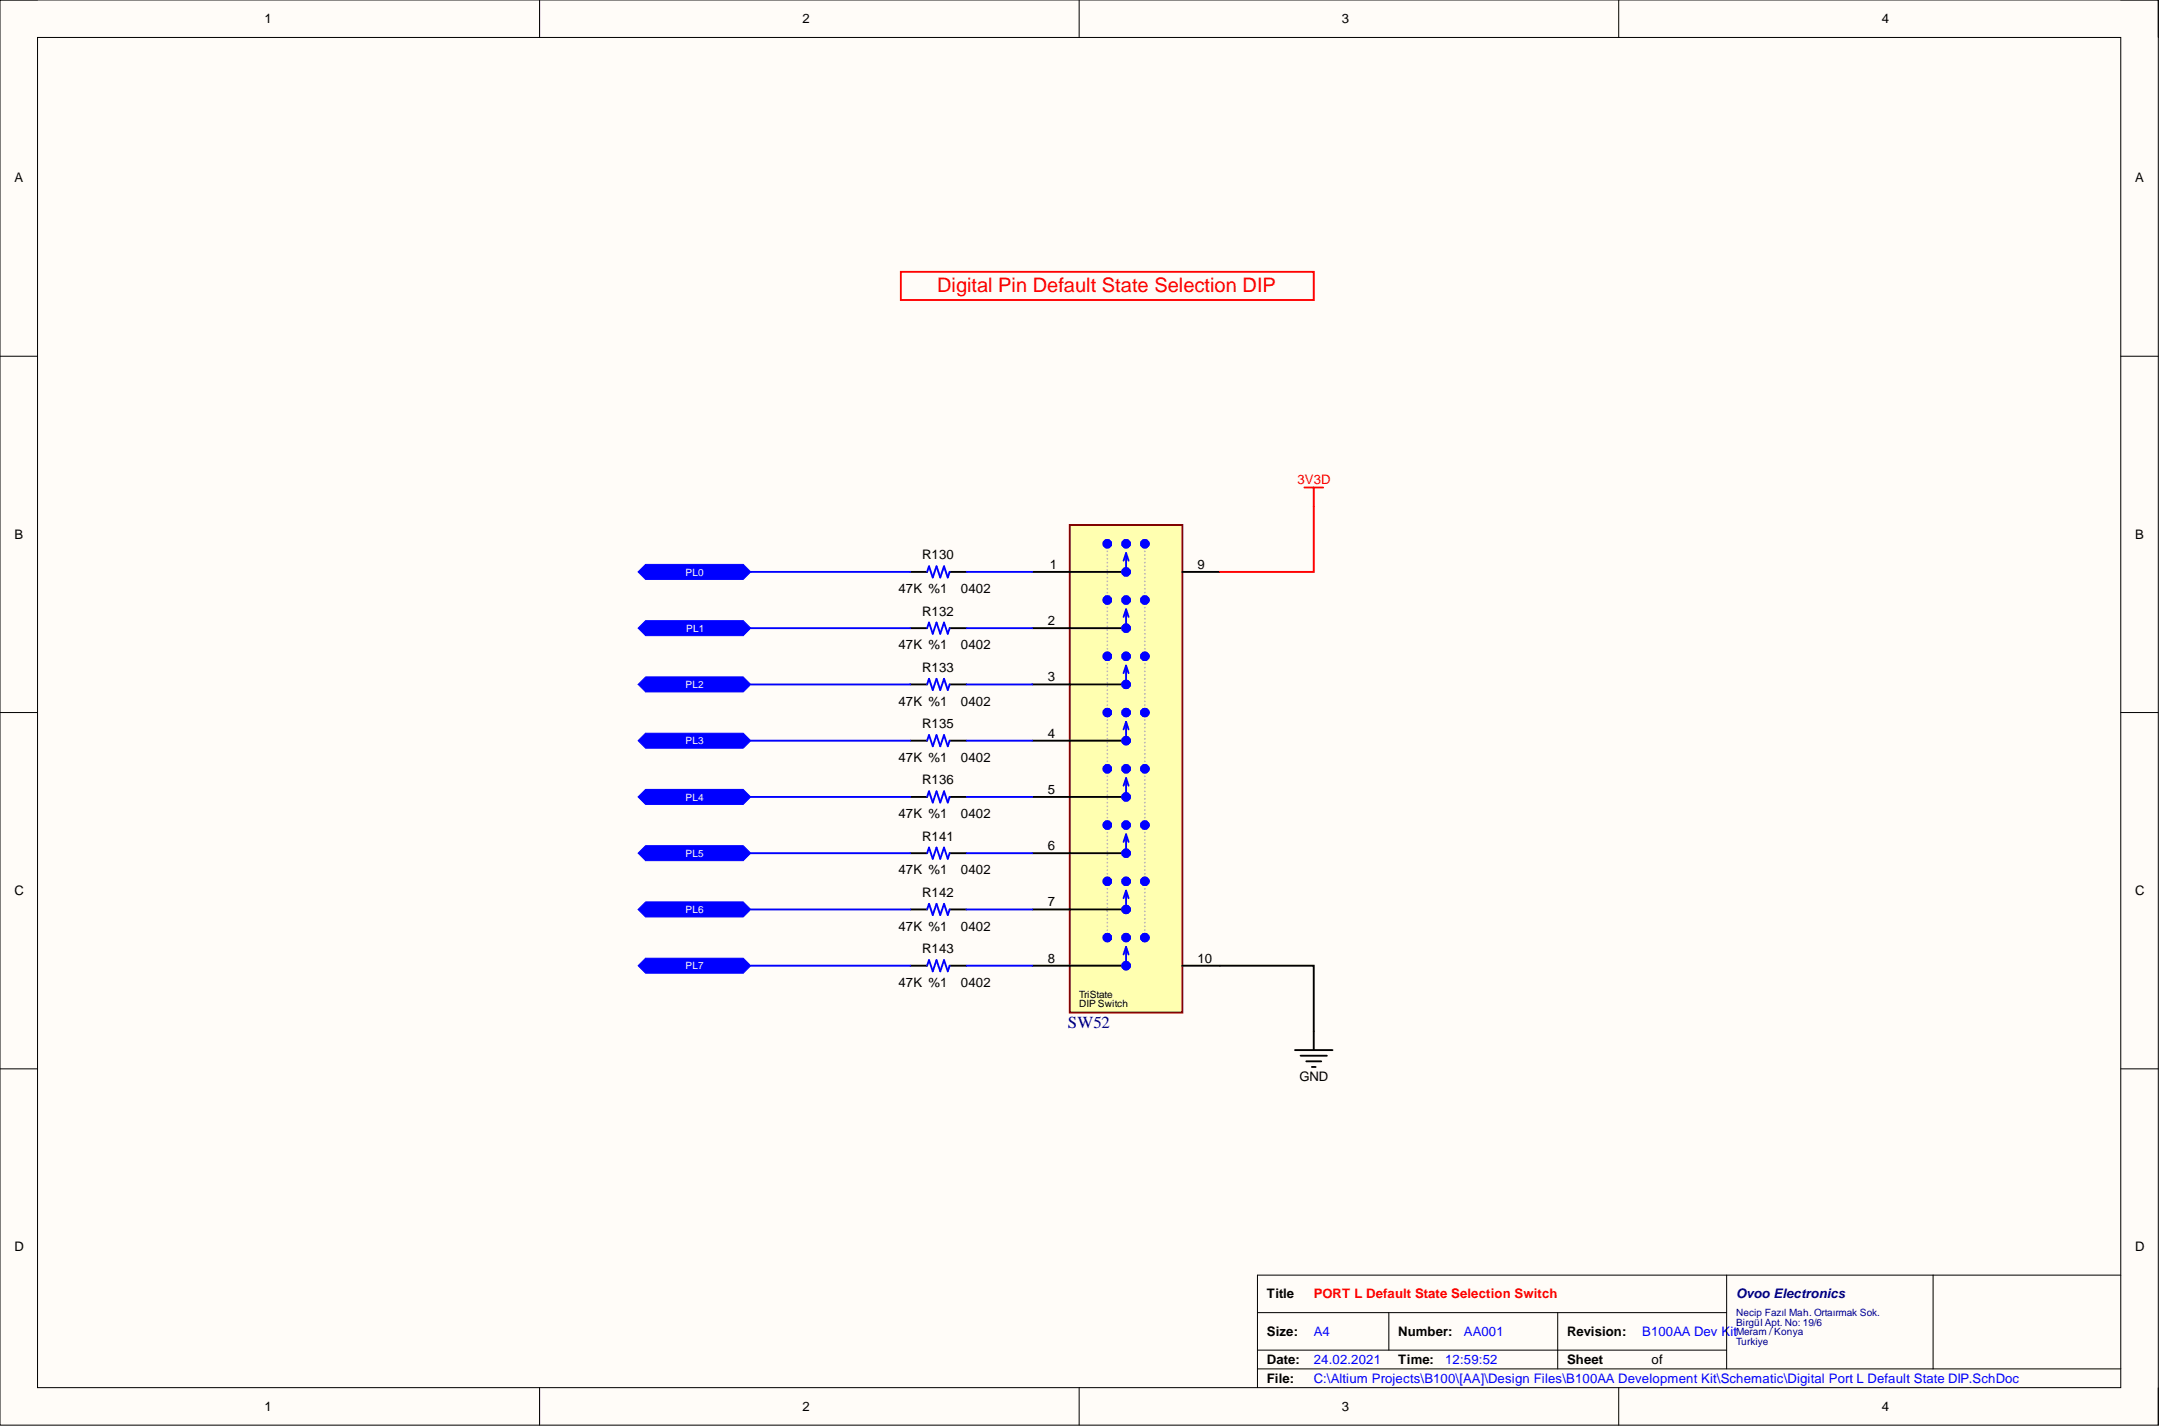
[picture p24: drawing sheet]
<svg xmlns="http://www.w3.org/2000/svg" width="292mm" height="193mm" viewBox="0 0 292 193" stroke-linecap="round" stroke-linejoin="round" font-family="sans-serif">
<defs><g id="words">
<text font-size="2.7" fill="#f00" x="126.8" y="39.5">Digital Pin Default State Selection DIP</text>
<text font-size="2.3" fill="#000080" x="144.5" y="139.1">SW52</text>
<g font-size="1.8">
<text x="35.8" y="3.1">1</text>
<text x="108.6" y="3.1">2</text>
<text x="181.6" y="3.1">3</text>
<text x="254.6" y="3.1">4</text>
<text x="1.9" y="24.7">A</text>
<text x="288.9" y="24.7">A</text>
<text x="1.9" y="72.9">B</text>
<text x="124.8" y="75.7">R130</text>
<text x="142" y="77">1</text>
<text x="162" y="77">9</text>
<text x="288.9" y="72.9">B</text>
<text x="121.5" y="80.3">47K %1</text>
<text x="124.8" y="83.3">R132</text>
<text x="130" y="80.3">0402</text>
<text x="121.5" y="87.9">47K %1</text>
<text x="130" y="87.9">0402</text>
<text x="141.8" y="84.6">2</text>
<text x="121.5" y="95.5">47K %1</text>
<text x="124.8" y="90.9">R133</text>
<text x="130" y="95.5">0402</text>
<text x="141.8" y="92.2">3</text>
<text x="124.8" y="98.5">R135</text>
<text x="141.8" y="99.8">4</text>
<text x="121.5" y="103.1">47K %1</text>
<text x="124.8" y="106.2">R136</text>
<text x="130" y="103.1">0402</text>
<text x="141.8" y="107.4">5</text>
<text x="121.5" y="110.7">47K %1</text>
<text x="124.8" y="113.8">R141</text>
<text x="130" y="110.7">0402</text>
<text x="121.5" y="118.3">47K %1</text>
<text x="130" y="118.3">0402</text>
<text x="141.8" y="115">6</text>
<text x="1.9" y="121.1">C</text>
<text x="121.5" y="125.9">47K %1</text>
<text x="124.8" y="121.4">R142</text>
<text x="130" y="125.9">0402</text>
<text x="141.8" y="122.6">7</text>
<text x="288.9" y="121.1">C</text>
<text x="124.8" y="129">R143</text>
<text x="141.8" y="130.3">8</text>
<text x="162" y="130.3">10</text>
<text x="121.5" y="133.6">47K %1</text>
<text x="130" y="133.6">0402</text>
<text x="175.8" y="146.2">GND</text>
<text x="1.9" y="169.3">D</text>
<text x="288.9" y="169.3">D</text>
<text x="171.4" y="175.7">Title</text>
<text x="171.4" y="180.8">Size:</text>
<text x="171.4" y="184.6">Date:</text>
<text x="189.2" y="180.8">Number:</text>
<text x="189.2" y="184.6">Time:</text>
<text x="212" y="180.8">Revision:</text>
<text x="212" y="184.6">Sheet</text>
<text x="223.4" y="184.6">of</text>
<text x="35.8" y="190.9">1</text>
<text x="108.6" y="190.9">2</text>
<text x="171.4" y="187.1">File:</text>
<text x="181.6" y="190.9">3</text>
<text x="254.6" y="190.9">4</text>
</g>
<g font-size="1.8" fill="#f00">
<text x="175.5" y="65.5">3V3D</text>
<text x="177.7" y="175.7">PORT L Default State Selection Switch</text>
</g>
<text font-size="1.8" fill="#000080" x="234.9" y="175.7">Ovoo Electronics</text>
<g font-size="1.8" fill="#00f">
<text x="177.7" y="184.6">24.02.2021</text>
<text x="177.7" y="180.8">A4</text>
<text x="195.5" y="184.6">12:59:52</text>
<text x="198.1" y="180.8">AA001</text>
<text x="222.2" y="180.8">B100AA Dev Kit</text>
<text x="177.7" y="187.1">C:\Altium Projects\B100\[AA]\Design Files\B100AA Development Kit\Schematic\Digital Port L Default State DIP.SchDoc</text>
</g>
<g font-size="1.4" fill="#fff">
<text x="92.8" y="77.9">PL0</text>
<text x="92.8" y="85.5">PL1</text>
<text x="92.8" y="93.1">PL2</text>
<text x="92.8" y="100.7">PL3</text>
<text x="92.8" y="108.4">PL4</text>
<text x="92.8" y="116">PL5</text>
<text x="92.8" y="123.6">PL6</text>
<text x="92.8" y="131.2">PL7</text>
</g>
<g font-size="1.4">
<text x="146" y="135">TriState</text>
<text x="146" y="136.3">DIP Switch</text>
</g>
<g font-size="1.4" fill="#000080">
<text x="234.9" y="178.1">Necip Fazıl Mah. Ortaırmak Sok.</text>
<text x="234.9" y="179.4">Birgül Apt. No: 19/6</text>
<text x="234.9" y="180.7">Meram / Konya</text>
<text x="234.9" y="181.9">Turkiye</text>
</g>
</g></defs>
<path d="M0 0h292v192.9h-292z" fill-rule="evenodd" fill="#fffcf8"/>
<path d="M0 0h292v192.9h-292z" fill="none" stroke="#000" stroke-width=".14"/>
<path d="M5.1 5.1h281.8v182.7h-281.8z" fill-rule="evenodd" fill="#fffcf8"/>
<g fill="none" stroke="#000" stroke-width=".14">
<path d="M0 0h5.1M73 0v5.1M146 0v5.1M219 0v5.1M286.9 0h5.1v5.1M5.1 5.1h281.8v182.7h-281.8zM0 48.2h5.1M286.9 48.2h5.1M0 96.4h5.1M286.9 96.4h5.1M0 144.6h5.1M286.9 144.6h5.1"/>
<path d="M170.1 177.6h63.5M187.9 177.6v5.1M210.8 177.6v7.6M233.6 172.6v12.6M261.5 172.6v12.6M286.9 172.6h-116.8v15.2M73 187.8v5.1M146 187.8v5.1M170.1 185.2h116.8M170.1 182.7h63.5M219 187.8v5.1M292 187.8v5.1"/>
</g>
<path d="M144.7 71h15.3v66h-15.3z" fill-rule="evenodd" fill="#ffffb0"/>
<path d="M144.7 71h15.3v66h-15.3z" fill="none" stroke="#800000" stroke-width=".25"/>
<g fill="none" stroke="#b7b7b7" stroke-width=".25">
<path d="M149.8 73.6h.1M149.8 74.1h.1M149.8 74.6h.1M149.8 75.1h.1M149.8 75.6h.1M149.8 76.1h.1M149.8 76.6h.1M149.8 77.1h.1M149.8 77.6v.1M149.8 78.2h.1M149.8 78.7h.1M149.8 79.2h.1"/>
<path d="M149.8 79.7h.1M154.9 73.6h.1M154.9 74.1h.1M154.9 74.6h.1M154.9 75.1h.1M154.9 75.6h.1M154.9 76.1h.1M154.9 76.6h.1M154.9 77.1h.1M154.9 77.6v.1M154.9 78.2h.1M154.9 78.7h.1"/>
<path d="M154.9 79.2h.1M154.9 79.7h.1M149.8 80.2h.1M149.8 80.7h.1M149.8 81.2h.1M149.8 81.7h.1M149.8 82.2h.1M149.8 82.7h.1M149.8 83.2h.1M149.8 83.7h.1M149.8 84.2h.1M149.8 84.8h.1"/>
<path d="M149.8 85.3h.1M149.8 85.8h.1M149.8 86.3h.1M149.8 86.8h.1M149.8 87.3h.1M149.8 87.8h.1M149.8 88.3h.1M149.8 88.8h.1M149.8 89.3h.1M149.8 89.8h.1M149.8 90.3h.1M149.8 90.8h.1"/>
<path d="M149.8 91.3v.1M149.8 91.9h.1M149.8 92.4h.1M149.8 92.9h.1M149.8 93.4h.1M149.8 93.9h.1M149.8 94.4h.1M149.8 94.9h.1M149.8 95.4h.1M149.8 95.9h.1M149.8 96.4h.1M149.8 96.9h.1"/>
<path d="M149.8 97.4h.1M149.8 97.9v.1M149.8 98.5h.1M149.8 99h.1M149.8 99.5h.1M149.8 100h.1M154.9 80.2h.1M154.9 80.7h.1M154.9 81.2h.1M154.9 81.7h.1M154.9 82.2h.1M154.9 82.7h.1"/>
<path d="M154.9 83.2h.1M154.9 83.7h.1M154.9 84.2h.1M154.9 84.8h.1M154.9 85.3h.1M154.9 85.8h.1M154.9 86.3h.1M154.9 86.8h.1M154.9 87.3h.1M154.9 87.8h.1M154.9 88.3h.1M154.9 88.8h.1"/>
<path d="M154.9 89.3h.1M154.9 89.8h.1M154.9 90.3h.1M154.9 90.8h.1M154.9 91.3v.1M154.9 91.9h.1M154.9 92.4h.1M154.9 92.9h.1M154.9 93.4h.1M154.9 93.9h.1M154.9 94.4h.1M154.9 94.9h.1"/>
<path d="M154.9 95.4h.1M154.9 95.9h.1M154.9 96.4h.1M154.9 96.9h.1M154.9 97.4h.1M154.9 97.9v.1M154.9 98.5h.1M154.9 99h.1M154.9 99.5h.1M154.9 100h.1M149.8 100.5h.1M149.8 101h.1"/>
<path d="M149.8 101.5h.1M149.8 102h.1M149.8 102.5h.1M149.8 103h.1M149.8 103.5h.1M149.8 104h.1M149.8 104.5h.1M149.8 105.1h.1M149.8 105.6h.1M149.8 106.1h.1M149.8 106.6h.1M149.8 107.1h.1"/>
<path d="M149.8 107.6h.1M149.8 108.1h.1M149.8 108.6h.1M149.8 109.1h.1M149.8 109.6h.1M149.8 110.1h.1M149.8 110.6h.1M149.8 111.1h.1M149.8 111.6v.1M149.8 112.2h.1M149.8 112.7h.1M149.8 113.2h.1"/>
<path d="M149.8 113.7h.1M149.8 114.2h.1M149.8 114.7h.1M149.8 115.2h.1M149.8 115.7h.1M149.8 116.2h.1M149.8 116.7h.1M149.8 117.2h.1M149.8 117.7h.1M149.8 118.2v.1M149.8 118.8h.1M149.8 119.3h.1"/>
<path d="M149.8 119.8h.1M154.9 100.5h.1M154.9 101h.1M154.9 101.5h.1M154.9 102h.1M154.9 102.5h.1M154.9 103h.1M154.9 103.5h.1M154.9 104h.1M154.9 104.5h.1M154.9 105.1h.1M154.9 105.6h.1"/>
<path d="M154.9 106.1h.1M154.9 106.6h.1M154.9 107.1h.1M154.9 107.6h.1M154.9 108.1h.1M154.9 108.6h.1M154.9 109.1h.1M154.9 109.6h.1M154.9 110.1h.1M154.9 110.6h.1M154.9 111.1h.1M154.9 111.6v.1"/>
<path d="M154.9 112.2h.1M154.9 112.7h.1M154.9 113.2h.1M154.9 113.7h.1M154.9 114.2h.1M154.9 114.7h.1M154.9 115.2h.1M154.9 115.7h.1M154.9 116.2h.1M154.9 116.7h.1M154.9 117.2h.1M154.9 117.7h.1"/>
<path d="M154.9 118.2v.1M154.9 118.8h.1M154.9 119.3h.1M154.9 119.8h.1M149.8 120.3h.1M149.8 120.8h.1M149.8 121.3h.1M149.8 121.8h.1M149.8 122.3h.1M149.8 122.8h.1M149.8 123.3h.1M149.8 123.8h.1"/>
<path d="M149.8 124.3h.1M149.8 124.8v.1M149.8 125.4h.1M149.8 125.9h.1M149.8 126.4h.1M154.9 120.3h.1M154.9 120.8h.1M154.9 121.3h.1M154.9 121.8h.1M154.9 122.3h.1M154.9 122.8h.1M154.9 123.3h.1"/>
<path d="M154.9 123.8h.1M154.9 124.3h.1M154.9 124.8v.1M154.9 125.4h.1M154.9 125.9h.1M154.9 126.4h.1"/>
</g>
<g fill="none" stroke="#000" stroke-width=".25">
<path d="M123.2 77.4h2.2M128.5 77.4h2.3M139.7 77.4h12.7M160 77.4h5M123.2 92.6h2.2M123.2 85h2.2M128.5 92.6h2.3M128.5 85h2.3M139.7 92.6h12.7M139.7 85h12.7M123.2 115.5h2.2M123.2 107.8h2.2"/>
<path d="M123.2 100.2h2.2M128.5 115.5h2.3M128.5 107.8h2.3M128.5 100.2h2.3M139.7 115.5h12.7M139.7 107.8h12.7M139.7 100.2h12.7M123.2 130.7h2.2M123.2 123.1h2.2M128.5 130.7h2.3M128.5 123.1h2.3M139.7 130.7h12.7"/>
<path d="M139.7 123.1h12.7M160 130.7h17.7v11.4M175.2 142.1h5.1M176 142.9h3.5M176.7 143.6h2.1M177.5 144.4h.5"/>
</g>
<g fill="none" stroke="#00f" stroke-width=".25">
<path d="M101.6 77.4h21.6M125.4 77.4l.3-.8 .5 1.6 .5-1.6 .5 1.6 .5-1.6 .5 1.6 .3-.8M130.8 77.4h8.9M152.4 74.9v2.5M152.4 74.9l-.4 1M152.4 74.9l.3 1M101.6 92.6h21.6M101.6 85h21.6M125.4 85l.3-.8 .5 1.6 .5-1.6 .5 1.6 .5-1.6 .5 1.6 .3-.8M125.4 92.6l.3-.7 .5 1.5 .5-1.5 .5 1.5 .5-1.5 .5 1.5 .3-.8M130.8 92.6h8.9M130.8 85h8.9"/>
<path d="M152.4 82.5v2.5M152.4 90.1v2.5M152.4 97.7v2.5M152.4 82.5l-.4 1M152.4 82.5l.3 1M152.4 90.1l-.4 1M152.4 90.1l.3 1M152.4 97.7l-.4 1M152.4 97.7l.3 1M101.6 115.5h21.6M101.6 107.8h21.6M101.6 100.2h21.6"/>
<path d="M125.4 100.2l.3-.7 .5 1.5 .5-1.5 .5 1.5 .5-1.5 .5 1.5 .3-.8M125.4 107.8l.3-.7 .5 1.5 .5-1.5 .5 1.5 .5-1.5 .5 1.5 .3-.8M125.4 115.5l.3-.8 .5 1.5 .5-1.5 .5 1.5 .5-1.5 .5 1.5 .3-.7M130.8 115.5h8.9M130.8 107.8h8.9M130.8 100.2h8.9M152.4 105.3v2.5M152.4 112.9v2.6M152.4 105.3l-.4 1M152.4 105.3l.3 1M152.4 112.9l-.4 1M152.4 112.9l.3 1"/>
<path d="M101.6 130.7h21.6M101.6 123.1h21.6M125.4 123.1l.3-.8 .5 1.5 .5-1.5 .5 1.5 .5-1.5 .5 1.5 .3-.7M125.4 130.7l.3-.8 .5 1.5 .5-1.5 .5 1.5 .5-1.5 .5 1.5 .3-.7M130.8 130.7h8.9M130.8 123.1h8.9M152.4 120.5v2.6M152.4 128.1v2.6M152.4 120.5l-.4 1M152.4 120.5l.3 1M152.4 128.1l-.4 1.1M152.4 128.1l.3 1.1"/>
</g>
<g fill="none" stroke="#00f" stroke-width=".76">
<circle cx="149.8" cy="73.6" r=".25"/>
<circle cx="152.4" cy="73.6" r=".25"/>
<circle cx="152.4" cy="77.4" r=".25"/>
<circle cx="154.9" cy="73.6" r=".25"/>
<circle cx="149.8" cy="96.4" r=".25"/>
<circle cx="149.8" cy="88.8" r=".25"/>
<circle cx="149.8" cy="81.2" r=".25"/>
<circle cx="152.4" cy="92.6" r=".25"/>
<circle cx="152.4" cy="96.4" r=".25"/>
<circle cx="152.4" cy="88.8" r=".25"/>
<circle cx="152.4" cy="85" r=".25"/>
<circle cx="152.4" cy="81.2" r=".25"/>
<circle cx="154.9" cy="96.4" r=".25"/>
<circle cx="154.9" cy="88.8" r=".25"/>
<circle cx="154.9" cy="81.2" r=".25"/>
<circle cx="149.8" cy="104" r=".25"/>
<circle cx="149.8" cy="119.3" r=".25"/>
<circle cx="149.8" cy="111.6" r=".25"/>
<circle cx="149.8" cy="111.7" r=".25"/>
<circle cx="152.4" cy="104" r=".25"/>
<circle cx="152.4" cy="107.8" r=".25"/>
<circle cx="152.4" cy="119.3" r=".25"/>
<circle cx="152.4" cy="115.5" r=".25"/>
<circle cx="152.4" cy="111.6" r=".25"/>
<circle cx="152.4" cy="100.2" r=".25"/>
<circle cx="152.4" cy="111.7" r=".25"/>
<circle cx="154.9" cy="104" r=".25"/>
<circle cx="154.9" cy="119.3" r=".25"/>
<circle cx="154.9" cy="111.6" r=".25"/>
<circle cx="154.9" cy="111.7" r=".25"/>
<circle cx="149.8" cy="126.9" r=".25"/>
<circle cx="152.4" cy="130.7" r=".25"/>
<circle cx="152.4" cy="123.1" r=".25"/>
<circle cx="152.4" cy="126.9" r=".25"/>
<circle cx="154.9" cy="126.9" r=".25"/>
</g>
<path d="M121.9 36.8h55.8v3.8h-55.8zM176.5 66h2.5M177.7 66v11.4h-12.7" fill="none" stroke="#f00" stroke-width=".25"/>
<path d="M86.3 77.4l1-1h13.3l1 1-1 1h-13.3z" fill-rule="evenodd" fill="#00f"/>
<path d="M86.3 77.4l1-1h13.3l1 1-1 1h-13.3z" fill="none" stroke="#00f" stroke-width=".14"/>
<path d="M86.3 85l1-1h13.3l1 1-1 1h-13.3z" fill-rule="evenodd" fill="#00f"/>
<path d="M86.3 85l1-1h13.3l1 1-1 1h-13.3z" fill="none" stroke="#00f" stroke-width=".14"/>
<path d="M86.3 92.6l1-1h13.3l1 1-1 1h-13.3z" fill-rule="evenodd" fill="#00f"/>
<path d="M86.3 92.6l1-1h13.3l1 1-1 1h-13.3z" fill="none" stroke="#00f" stroke-width=".14"/>
<path d="M86.3 100.2l1-1h13.3l1 1-1 1h-13.3z" fill-rule="evenodd" fill="#00f"/>
<path d="M86.3 100.2l1-1h13.3l1 1-1 1h-13.3z" fill="none" stroke="#00f" stroke-width=".14"/>
<path d="M86.3 107.8l1-1h13.3l1 1-1 1.1h-13.3z" fill-rule="evenodd" fill="#00f"/>
<path d="M86.3 107.8l1-1h13.3l1 1-1 1.1h-13.3z" fill="none" stroke="#00f" stroke-width=".14"/>
<path d="M86.3 115.5l1-1.1h13.3l1 1.1-1 1h-13.3z" fill-rule="evenodd" fill="#00f"/>
<path d="M86.3 115.5l1-1.1h13.3l1 1.1-1 1h-13.3z" fill="none" stroke="#00f" stroke-width=".14"/>
<path d="M86.3 123.1l1-1h13.3l1 1-1 1h-13.3z" fill-rule="evenodd" fill="#00f"/>
<path d="M86.3 123.1l1-1h13.3l1 1-1 1h-13.3z" fill="none" stroke="#00f" stroke-width=".14"/>
<path d="M86.3 130.7l1-1h13.3l1 1-1 1h-13.3z" fill-rule="evenodd" fill="#00f"/>
<path d="M86.3 130.7l1-1h13.3l1 1-1 1h-13.3z" fill="none" stroke="#00f" stroke-width=".14"/>
<use href="#words"/>
</svg>
